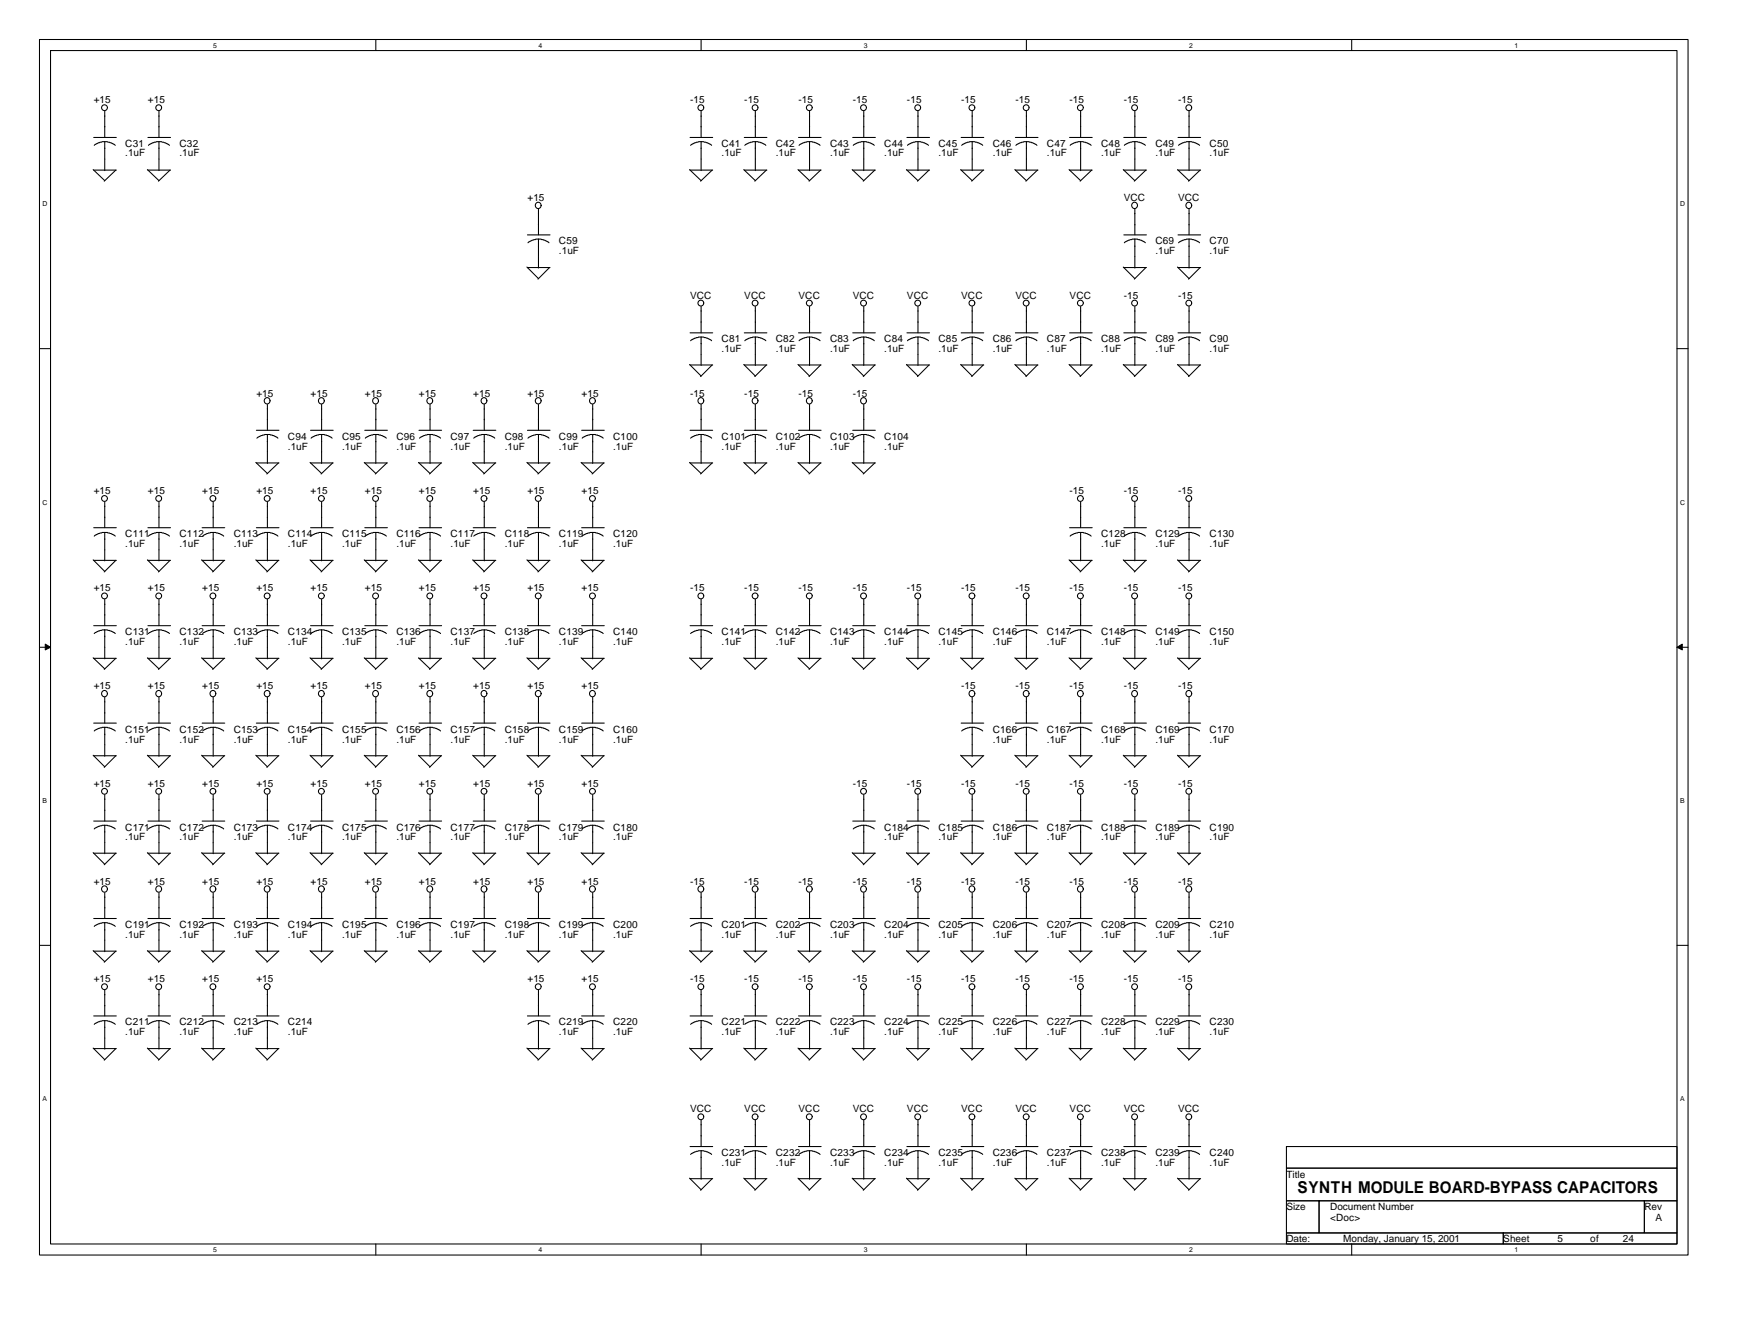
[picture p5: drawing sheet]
<svg xmlns="http://www.w3.org/2000/svg" width="279mm" height="216mm" viewBox="0 0 279 216" stroke-linecap="round" stroke-linejoin="round" font-family="sans-serif">
<defs><g id="words">
<text font-size="2.6" x="208.7" y="191.9">SYNTH MODULE BOARD-BYPASS CAPACITORS</text>
<g font-size="1.6">
<text x="15.1" y="16.6">+15</text>
<text x="23.8" y="16.6">+15</text>
<text x="111" y="16.6">-15</text>
<text x="119.7" y="16.6">-15</text>
<text x="128.4" y="16.6">-15</text>
<text x="137.2" y="16.6">-15</text>
<text x="145.9" y="16.6">-15</text>
<text x="154.6" y="16.6">-15</text>
<text x="163.3" y="16.6">-15</text>
<text x="172" y="16.6">-15</text>
<text x="180.8" y="16.6">-15</text>
<text x="189.5" y="16.6">-15</text>
<text x="20.2" y="23.6">C31</text>
<text x="28.9" y="23.6">C32</text>
<text x="116.1" y="23.6">C41</text>
<text x="124.8" y="23.6">C42</text>
<text x="133.5" y="23.6">C43</text>
<text x="142.2" y="23.6">C44</text>
<text x="151" y="23.6">C45</text>
<text x="159.7" y="23.6">C46</text>
<text x="168.4" y="23.6">C47</text>
<text x="177.1" y="23.6">C48</text>
<text x="185.8" y="23.6">C49</text>
<text x="194.6" y="23.6">C50</text>
<text x="20.2" y="25.1">.1uF</text>
<text x="28.9" y="25.1">.1uF</text>
<text x="116.1" y="25.1">.1uF</text>
<text x="124.8" y="25.1">.1uF</text>
<text x="133.5" y="25.1">.1uF</text>
<text x="142.2" y="25.1">.1uF</text>
<text x="151" y="25.1">.1uF</text>
<text x="159.7" y="25.1">.1uF</text>
<text x="168.4" y="25.1">.1uF</text>
<text x="177.1" y="25.1">.1uF</text>
<text x="185.8" y="25.1">.1uF</text>
<text x="194.6" y="25.1">.1uF</text>
<text x="84.8" y="32.3">+15</text>
<text x="180.8" y="32.3">VCC</text>
<text x="189.5" y="32.3">VCC</text>
<text x="89.9" y="39.3">C59</text>
<text x="89.9" y="40.9">.1uF</text>
<text x="185.8" y="39.3">C69</text>
<text x="185.8" y="40.9">.1uF</text>
<text x="194.6" y="39.3">C70</text>
<text x="194.6" y="40.9">.1uF</text>
<text x="111" y="48">VCC</text>
<text x="119.7" y="48">VCC</text>
<text x="128.4" y="48">VCC</text>
<text x="137.2" y="48">VCC</text>
<text x="145.9" y="48">VCC</text>
<text x="154.6" y="48">VCC</text>
<text x="163.3" y="48">VCC</text>
<text x="172" y="48">VCC</text>
<text x="180.8" y="48">-15</text>
<text x="189.5" y="48">-15</text>
<text x="116.1" y="55">C81</text>
<text x="116.1" y="56.6">.1uF</text>
<text x="124.8" y="55">C82</text>
<text x="124.8" y="56.6">.1uF</text>
<text x="133.5" y="55">C83</text>
<text x="133.5" y="56.6">.1uF</text>
<text x="142.2" y="55">C84</text>
<text x="142.2" y="56.6">.1uF</text>
<text x="151" y="55">C85</text>
<text x="151" y="56.6">.1uF</text>
<text x="159.7" y="55">C86</text>
<text x="159.7" y="56.6">.1uF</text>
<text x="168.4" y="55">C87</text>
<text x="168.4" y="56.6">.1uF</text>
<text x="177.1" y="55">C88</text>
<text x="177.1" y="56.6">.1uF</text>
<text x="185.8" y="55">C89</text>
<text x="185.8" y="56.6">.1uF</text>
<text x="194.6" y="55">C90</text>
<text x="194.6" y="56.6">.1uF</text>
<text x="41.2" y="63.8">+15</text>
<text x="50" y="63.8">+15</text>
<text x="58.7" y="63.8">+15</text>
<text x="67.4" y="63.8">+15</text>
<text x="76.1" y="63.8">+15</text>
<text x="84.8" y="63.8">+15</text>
<text x="93.6" y="63.8">+15</text>
<text x="111" y="63.8">-15</text>
<text x="119.7" y="63.8">-15</text>
<text x="128.4" y="63.8">-15</text>
<text x="137.2" y="63.8">-15</text>
<text x="46.3" y="70.7">C94</text>
<text x="55" y="70.7">C95</text>
<text x="63.8" y="70.7">C96</text>
<text x="72.5" y="70.7">C97</text>
<text x="81.2" y="70.7">C98</text>
<text x="89.9" y="70.7">C99</text>
<text x="98.6" y="70.7">C100</text>
<text x="116.1" y="70.7">C101</text>
<text x="124.8" y="70.7">C102</text>
<text x="133.5" y="70.7">C103</text>
<text x="142.2" y="70.7">C104</text>
<text x="46.3" y="72.3">.1uF</text>
<text x="55" y="72.3">.1uF</text>
<text x="63.8" y="72.3">.1uF</text>
<text x="72.5" y="72.3">.1uF</text>
<text x="81.2" y="72.3">.1uF</text>
<text x="89.9" y="72.3">.1uF</text>
<text x="98.6" y="72.3">.1uF</text>
<text x="116.1" y="72.3">.1uF</text>
<text x="124.8" y="72.3">.1uF</text>
<text x="133.5" y="72.3">.1uF</text>
<text x="142.2" y="72.3">.1uF</text>
<text x="15.1" y="79.4">+15</text>
<text x="23.8" y="79.4">+15</text>
<text x="32.5" y="79.4">+15</text>
<text x="41.2" y="79.4">+15</text>
<text x="50" y="79.4">+15</text>
<text x="58.7" y="79.4">+15</text>
<text x="67.4" y="79.4">+15</text>
<text x="76.1" y="79.4">+15</text>
<text x="84.8" y="79.4">+15</text>
<text x="93.6" y="79.4">+15</text>
<text x="172" y="79.4">-15</text>
<text x="180.8" y="79.4">-15</text>
<text x="189.5" y="79.4">-15</text>
<text x="20.2" y="86.4">C111</text>
<text x="20.2" y="88">.1uF</text>
<text x="28.9" y="86.4">C112</text>
<text x="28.9" y="88">.1uF</text>
<text x="37.6" y="86.4">C113</text>
<text x="37.6" y="88">.1uF</text>
<text x="46.3" y="86.4">C114</text>
<text x="46.3" y="88">.1uF</text>
<text x="55" y="86.4">C115</text>
<text x="55" y="88">.1uF</text>
<text x="63.8" y="86.4">C116</text>
<text x="63.8" y="88">.1uF</text>
<text x="72.5" y="86.4">C117</text>
<text x="72.5" y="88">.1uF</text>
<text x="81.2" y="86.4">C118</text>
<text x="81.2" y="88">.1uF</text>
<text x="89.9" y="86.4">C119</text>
<text x="89.9" y="88">.1uF</text>
<text x="98.6" y="86.4">C120</text>
<text x="98.6" y="88">.1uF</text>
<text x="177.1" y="86.4">C128</text>
<text x="177.1" y="88">.1uF</text>
<text x="185.8" y="86.4">C129</text>
<text x="185.8" y="88">.1uF</text>
<text x="194.6" y="86.4">C130</text>
<text x="194.6" y="88">.1uF</text>
<text x="15.1" y="95.1">+15</text>
<text x="23.8" y="95.1">+15</text>
<text x="32.5" y="95.1">+15</text>
<text x="41.2" y="95.1">+15</text>
<text x="50" y="95.1">+15</text>
<text x="58.7" y="95.1">+15</text>
<text x="67.4" y="95.1">+15</text>
<text x="76.1" y="95.1">+15</text>
<text x="84.8" y="95.1">+15</text>
<text x="93.6" y="95.1">+15</text>
<text x="111" y="95.1">-15</text>
<text x="119.7" y="95.1">-15</text>
<text x="128.4" y="95.1">-15</text>
<text x="137.2" y="95.1">-15</text>
<text x="145.9" y="95.1">-15</text>
<text x="154.6" y="95.1">-15</text>
<text x="163.3" y="95.1">-15</text>
<text x="172" y="95.1">-15</text>
<text x="180.8" y="95.1">-15</text>
<text x="189.5" y="95.1">-15</text>
<text x="20.2" y="102.1">C131</text>
<text x="20.2" y="103.6">.1uF</text>
<text x="28.9" y="102.1">C132</text>
<text x="28.9" y="103.6">.1uF</text>
<text x="37.6" y="102.1">C133</text>
<text x="37.6" y="103.6">.1uF</text>
<text x="46.3" y="102.1">C134</text>
<text x="46.3" y="103.6">.1uF</text>
<text x="55" y="102.1">C135</text>
<text x="55" y="103.6">.1uF</text>
<text x="63.8" y="102.1">C136</text>
<text x="63.8" y="103.6">.1uF</text>
<text x="72.5" y="102.1">C137</text>
<text x="72.5" y="103.6">.1uF</text>
<text x="81.2" y="102.1">C138</text>
<text x="81.2" y="103.6">.1uF</text>
<text x="89.9" y="102.1">C139</text>
<text x="89.9" y="103.6">.1uF</text>
<text x="98.6" y="102.1">C140</text>
<text x="98.6" y="103.6">.1uF</text>
<text x="116.1" y="102.1">C141</text>
<text x="116.1" y="103.6">.1uF</text>
<text x="124.8" y="102.1">C142</text>
<text x="124.8" y="103.6">.1uF</text>
<text x="133.5" y="102.1">C143</text>
<text x="133.5" y="103.6">.1uF</text>
<text x="142.2" y="102.1">C144</text>
<text x="142.2" y="103.6">.1uF</text>
<text x="151" y="102.1">C145</text>
<text x="151" y="103.6">.1uF</text>
<text x="159.7" y="102.1">C146</text>
<text x="159.7" y="103.6">.1uF</text>
<text x="168.4" y="102.1">C147</text>
<text x="168.4" y="103.6">.1uF</text>
<text x="177.1" y="102.1">C148</text>
<text x="177.1" y="103.6">.1uF</text>
<text x="185.8" y="102.1">C149</text>
<text x="185.8" y="103.6">.1uF</text>
<text x="194.6" y="102.1">C150</text>
<text x="194.6" y="103.6">.1uF</text>
<text x="15.1" y="110.8">+15</text>
<text x="23.8" y="110.8">+15</text>
<text x="32.5" y="110.8">+15</text>
<text x="41.2" y="110.8">+15</text>
<text x="50" y="110.8">+15</text>
<text x="58.7" y="110.8">+15</text>
<text x="67.4" y="110.8">+15</text>
<text x="76.1" y="110.8">+15</text>
<text x="84.8" y="110.8">+15</text>
<text x="93.6" y="110.8">+15</text>
<text x="154.6" y="110.8">-15</text>
<text x="163.3" y="110.8">-15</text>
<text x="172" y="110.8">-15</text>
<text x="180.8" y="110.8">-15</text>
<text x="189.5" y="110.8">-15</text>
<text x="20.2" y="117.8">C151</text>
<text x="20.2" y="119.4">.1uF</text>
<text x="28.9" y="117.8">C152</text>
<text x="28.9" y="119.4">.1uF</text>
<text x="37.6" y="117.8">C153</text>
<text x="37.6" y="119.4">.1uF</text>
<text x="46.3" y="117.8">C154</text>
<text x="46.3" y="119.4">.1uF</text>
<text x="55" y="117.8">C155</text>
<text x="55" y="119.4">.1uF</text>
<text x="63.8" y="117.8">C156</text>
<text x="63.8" y="119.4">.1uF</text>
<text x="72.5" y="117.8">C157</text>
<text x="72.5" y="119.4">.1uF</text>
<text x="81.2" y="117.8">C158</text>
<text x="81.2" y="119.4">.1uF</text>
<text x="89.9" y="117.8">C159</text>
<text x="89.9" y="119.4">.1uF</text>
<text x="98.6" y="117.8">C160</text>
<text x="98.6" y="119.4">.1uF</text>
<text x="159.7" y="117.8">C166</text>
<text x="159.7" y="119.4">.1uF</text>
<text x="168.4" y="117.8">C167</text>
<text x="168.4" y="119.4">.1uF</text>
<text x="177.1" y="117.8">C168</text>
<text x="177.1" y="119.4">.1uF</text>
<text x="185.8" y="117.8">C169</text>
<text x="185.8" y="119.4">.1uF</text>
<text x="194.6" y="117.8">C170</text>
<text x="194.6" y="119.4">.1uF</text>
<text x="15.1" y="126.5">+15</text>
<text x="23.8" y="126.5">+15</text>
<text x="32.5" y="126.5">+15</text>
<text x="41.2" y="126.5">+15</text>
<text x="50" y="126.5">+15</text>
<text x="58.7" y="126.5">+15</text>
<text x="67.4" y="126.5">+15</text>
<text x="76.1" y="126.5">+15</text>
<text x="84.8" y="126.5">+15</text>
<text x="93.6" y="126.5">+15</text>
<text x="137.2" y="126.5">-15</text>
<text x="145.9" y="126.5">-15</text>
<text x="154.6" y="126.5">-15</text>
<text x="163.3" y="126.5">-15</text>
<text x="172" y="126.5">-15</text>
<text x="180.8" y="126.5">-15</text>
<text x="189.5" y="126.5">-15</text>
<text x="20.2" y="133.5">C171</text>
<text x="20.2" y="135">.1uF</text>
<text x="28.9" y="133.5">C172</text>
<text x="28.9" y="135">.1uF</text>
<text x="37.6" y="133.5">C173</text>
<text x="37.6" y="135">.1uF</text>
<text x="46.3" y="133.5">C174</text>
<text x="46.3" y="135">.1uF</text>
<text x="55" y="133.5">C175</text>
<text x="55" y="135">.1uF</text>
<text x="63.8" y="133.5">C176</text>
<text x="63.8" y="135">.1uF</text>
<text x="72.5" y="133.5">C177</text>
<text x="72.5" y="135">.1uF</text>
<text x="81.2" y="133.5">C178</text>
<text x="81.2" y="135">.1uF</text>
<text x="89.9" y="133.5">C179</text>
<text x="89.9" y="135">.1uF</text>
<text x="98.6" y="133.5">C180</text>
<text x="98.6" y="135">.1uF</text>
<text x="142.2" y="133.5">C184</text>
<text x="142.2" y="135">.1uF</text>
<text x="151" y="133.5">C185</text>
<text x="151" y="135">.1uF</text>
<text x="159.7" y="133.5">C186</text>
<text x="159.7" y="135">.1uF</text>
<text x="168.4" y="133.5">C187</text>
<text x="168.4" y="135">.1uF</text>
<text x="177.1" y="133.5">C188</text>
<text x="177.1" y="135">.1uF</text>
<text x="185.8" y="133.5">C189</text>
<text x="185.8" y="135">.1uF</text>
<text x="194.6" y="133.5">C190</text>
<text x="194.6" y="135">.1uF</text>
<text x="15.1" y="142.2">+15</text>
<text x="23.8" y="142.2">+15</text>
<text x="32.5" y="142.2">+15</text>
<text x="41.2" y="142.2">+15</text>
<text x="50" y="142.2">+15</text>
<text x="58.7" y="142.2">+15</text>
<text x="67.4" y="142.2">+15</text>
<text x="76.1" y="142.2">+15</text>
<text x="84.8" y="142.2">+15</text>
<text x="93.6" y="142.2">+15</text>
<text x="111" y="142.2">-15</text>
<text x="119.7" y="142.2">-15</text>
<text x="128.4" y="142.2">-15</text>
<text x="137.2" y="142.2">-15</text>
<text x="145.9" y="142.2">-15</text>
<text x="154.6" y="142.2">-15</text>
<text x="163.3" y="142.2">-15</text>
<text x="172" y="142.2">-15</text>
<text x="180.8" y="142.2">-15</text>
<text x="189.5" y="142.2">-15</text>
<text x="20.2" y="149.2">C191</text>
<text x="28.9" y="149.2">C192</text>
<text x="37.6" y="149.2">C193</text>
<text x="46.3" y="149.2">C194</text>
<text x="55" y="149.2">C195</text>
<text x="63.8" y="149.2">C196</text>
<text x="72.5" y="149.2">C197</text>
<text x="81.2" y="149.2">C198</text>
<text x="89.9" y="149.2">C199</text>
<text x="98.6" y="149.2">C200</text>
<text x="116.1" y="149.2">C201</text>
<text x="124.8" y="149.2">C202</text>
<text x="133.5" y="149.2">C203</text>
<text x="142.2" y="149.2">C204</text>
<text x="151" y="149.2">C205</text>
<text x="159.7" y="149.2">C206</text>
<text x="168.4" y="149.2">C207</text>
<text x="177.1" y="149.2">C208</text>
<text x="185.8" y="149.2">C209</text>
<text x="194.6" y="149.2">C210</text>
<text x="20.2" y="150.8">.1uF</text>
<text x="28.9" y="150.8">.1uF</text>
<text x="37.6" y="150.8">.1uF</text>
<text x="46.3" y="150.8">.1uF</text>
<text x="55" y="150.8">.1uF</text>
<text x="63.8" y="150.8">.1uF</text>
<text x="72.5" y="150.8">.1uF</text>
<text x="81.2" y="150.8">.1uF</text>
<text x="89.9" y="150.8">.1uF</text>
<text x="98.6" y="150.8">.1uF</text>
<text x="116.1" y="150.8">.1uF</text>
<text x="124.8" y="150.8">.1uF</text>
<text x="133.5" y="150.8">.1uF</text>
<text x="142.2" y="150.8">.1uF</text>
<text x="151" y="150.8">.1uF</text>
<text x="159.7" y="150.8">.1uF</text>
<text x="168.4" y="150.8">.1uF</text>
<text x="177.1" y="150.8">.1uF</text>
<text x="185.8" y="150.8">.1uF</text>
<text x="194.6" y="150.8">.1uF</text>
<text x="15.1" y="157.9">+15</text>
<text x="23.8" y="157.9">+15</text>
<text x="32.5" y="157.9">+15</text>
<text x="41.2" y="157.9">+15</text>
<text x="84.8" y="157.9">+15</text>
<text x="93.6" y="157.9">+15</text>
<text x="111" y="157.9">-15</text>
<text x="119.7" y="157.9">-15</text>
<text x="128.4" y="157.9">-15</text>
<text x="137.2" y="157.9">-15</text>
<text x="145.9" y="157.9">-15</text>
<text x="154.6" y="157.9">-15</text>
<text x="163.3" y="157.9">-15</text>
<text x="172" y="157.9">-15</text>
<text x="180.8" y="157.9">-15</text>
<text x="189.5" y="157.9">-15</text>
<text x="20.2" y="164.8">C211</text>
<text x="20.2" y="166.5">.1uF</text>
<text x="28.9" y="164.8">C212</text>
<text x="28.9" y="166.5">.1uF</text>
<text x="37.6" y="164.8">C213</text>
<text x="37.6" y="166.5">.1uF</text>
<text x="46.3" y="164.8">C214</text>
<text x="46.3" y="166.5">.1uF</text>
<text x="89.9" y="164.8">C219</text>
<text x="89.9" y="166.5">.1uF</text>
<text x="98.6" y="164.8">C220</text>
<text x="98.6" y="166.5">.1uF</text>
<text x="116.1" y="164.8">C221</text>
<text x="116.1" y="166.5">.1uF</text>
<text x="124.8" y="164.8">C222</text>
<text x="124.8" y="166.5">.1uF</text>
<text x="133.5" y="164.8">C223</text>
<text x="133.5" y="166.5">.1uF</text>
<text x="142.2" y="164.8">C224</text>
<text x="142.2" y="166.5">.1uF</text>
<text x="151" y="164.8">C225</text>
<text x="151" y="166.5">.1uF</text>
<text x="159.7" y="164.8">C226</text>
<text x="159.7" y="166.5">.1uF</text>
<text x="168.4" y="164.8">C227</text>
<text x="168.4" y="166.5">.1uF</text>
<text x="177.1" y="164.8">C228</text>
<text x="177.1" y="166.5">.1uF</text>
<text x="185.8" y="164.8">C229</text>
<text x="185.8" y="166.5">.1uF</text>
<text x="194.6" y="164.8">C230</text>
<text x="194.6" y="166.5">.1uF</text>
<text x="111" y="178.8">VCC</text>
<text x="119.7" y="178.8">VCC</text>
<text x="128.4" y="178.8">VCC</text>
<text x="137.2" y="178.8">VCC</text>
<text x="145.9" y="178.8">VCC</text>
<text x="154.6" y="178.8">VCC</text>
<text x="163.3" y="178.8">VCC</text>
<text x="172" y="178.8">VCC</text>
<text x="180.8" y="178.8">VCC</text>
<text x="189.5" y="178.8">VCC</text>
<text x="116.1" y="185.8">C231</text>
<text x="124.8" y="185.8">C232</text>
<text x="133.5" y="185.8">C233</text>
<text x="142.2" y="185.8">C234</text>
<text x="151" y="185.8">C235</text>
<text x="159.7" y="185.8">C236</text>
<text x="168.4" y="185.8">C237</text>
<text x="177.1" y="185.8">C238</text>
<text x="185.8" y="185.8">C239</text>
<text x="194.6" y="185.8">C240</text>
<text x="116.1" y="187.4">.1uF</text>
<text x="124.8" y="187.4">.1uF</text>
<text x="133.5" y="187.4">.1uF</text>
<text x="142.2" y="187.4">.1uF</text>
<text x="151" y="187.4">.1uF</text>
<text x="159.7" y="187.4">.1uF</text>
<text x="168.4" y="187.4">.1uF</text>
<text x="177.1" y="187.4">.1uF</text>
<text x="185.8" y="187.4">.1uF</text>
<text x="194.6" y="187.4">.1uF</text>
<text x="206.9" y="189.3">Title</text>
<text x="206.9" y="194.6">Size</text>
<text x="214" y="196.3">&lt;Doc&gt;</text>
<text x="214" y="194.6">Document Number</text>
<text x="264.5" y="194.6">Rev</text>
<text x="266.3" y="196.3">A</text>
<text x="206.9" y="199.7">Date:</text>
<text x="216.1" y="199.7">Monday, January 15, 2001</text>
<text x="241.8" y="199.7">Sheet</text>
<text x="250.5" y="199.7">5</text>
<text x="255.8" y="199.7">of</text>
<text x="261" y="199.7">24</text>
</g>
<g font-size="1.1">
<text x="34.3" y="7.7">5</text>
<text x="86.6" y="7.7">4</text>
<text x="138.9" y="7.7">3</text>
<text x="191.3" y="7.7">2</text>
<text x="243.6" y="7.7">1</text>
<text x="6.9" y="33.2">D</text>
<text x="270.3" y="33.2">D</text>
<text x="6.9" y="81.1">C</text>
<text x="270.3" y="81.1">C</text>
<text x="6.9" y="129.1">B</text>
<text x="270.3" y="129.1">B</text>
<text x="6.9" y="177">A</text>
<text x="270.3" y="177">A</text>
<text x="34.3" y="201.3">5</text>
<text x="86.6" y="201.3">4</text>
<text x="138.9" y="201.3">3</text>
<text x="191.3" y="201.3">2</text>
<text x="243.6" y="201.3">1</text>
</g>
</g></defs>
<g fill="none" stroke="#000" stroke-width=".17">
<path d="M6.3 6.3h265.2v195.5h-265.2zM8.1 8.1h261.6v191.9h-261.6zM16.8 17.9v4.2M17.3 17.3a.47 .47 0 0 0-.7-.4 .47 .47 0 0 0 0 .8 .47 .47 0 0 0 .7-.4M25.6 17.9v4.2M26 17.3a.47 .47 0 0 0-.7-.4 .47 .47 0 0 0 0 .8 .47 .47 0 0 0 .7-.4M60.5 6.3v1.8M112.8 6.3v1.8M112.8 17.9v4.2M113.2 17.3a.47 .47 0 0 0-.7-.4 .47 .47 0 0 0 0 .8 .47 .47 0 0 0 .7-.4M121.5 17.9v4.2M121.9 17.3a.47 .47 0 0 0-.7-.4 .47 .47 0 0 0 0 .8 .47 .47 0 0 0 .7-.4"/>
<path d="M130.2 17.9v4.2M130.6 17.3a.47 .47 0 0 0-.7-.4 .47 .47 0 0 0 0 .8 .47 .47 0 0 0 .7-.4M138.9 17.9v4.2M139.4 17.3a.47 .47 0 0 0-.7-.4 .47 .47 0 0 0 0 .8 .47 .47 0 0 0 .7-.4M147.7 17.9v4.2M148.1 17.3a.47 .47 0 0 0-.7-.4 .47 .47 0 0 0 0 .8 .47 .47 0 0 0 .7-.4M156.4 17.9v4.2M156.8 17.3a.47 .47 0 0 0-.7-.4 .47 .47 0 0 0 0 .8 .47 .47 0 0 0 .7-.4M165.1 6.3v1.8M165.1 17.9v4.2M165.5 17.3a.47 .47 0 0 0-.7-.4 .47 .47 0 0 0 0 .8 .47 .47 0 0 0 .7-.4M173.8 17.9v4.2"/>
<path d="M174.2 17.3a.47 .47 0 0 0-.7-.4 .47 .47 0 0 0 0 .8 .47 .47 0 0 0 .7-.4M182.5 17.9v4.2M183 17.3a.47 .47 0 0 0-.7-.4 .47 .47 0 0 0 0 .8 .47 .47 0 0 0 .7-.4M191.3 17.9v4.2M191.7 17.3a.47 .47 0 0 0-.7-.4 .47 .47 0 0 0 0 .8 .47 .47 0 0 0 .7-.4M217.4 6.3v1.8M15 27.3l1.8 1.7M15.1 27.3h3.6M15.1 22.1h3.6M16.8 22.8l1.1 .1 .6 .5M16.8 22.8l-1 .1-.6 .5M16.8 22.8v4.6"/>
<path d="M18.6 27.3l-1.8 1.8M23.7 27.3l1.9 1.7M23.8 27.3h3.6M23.8 22.1h3.6M25.6 22.8l1 .1 .7 .5M25.6 22.8l-1 .1-.7 .5M25.6 22.8v4.6M27.3 27.3l-1.8 1.8M84.8 37.8h3.7M86.6 38.4l1 .2 .7 .4M86.6 38.4l-1 .2-.7 .4M86.6 33.6v4.2"/>
<path d="M86.6 38.4v4.7M110.9 27.3l1.9 1.7M111 27.3h3.6M111 22.1h3.6M112.8 22.8l1 .1 .7 .5M112.8 22.8l-1 .1-.7 .5M112.8 22.8v4.6M114.6 27.3l-1.9 1.8M119.6 27.3l1.9 1.7M119.7 27.3h3.7M119.7 22.1h3.7M121.5 22.8l1 .1 .7 .5"/>
<path d="M121.5 22.8l-1 .1-.7 .5M121.5 22.8v4.6M123.3 27.3l-1.9 1.8M128.4 27.3l1.8 1.7M128.4 27.3h3.7M128.4 22.1h3.7M130.2 22.8l1 .1 .7 .5M130.2 22.8l-1 .1-.7 .5M130.2 22.8v4.6M132 27.3l-1.9 1.8M137.1 27.3l1.8 1.7M137.2 27.3h3.6"/>
<path d="M137.2 22.1h3.6M138.9 22.8l1.1 .1 .6 .5M138.9 22.8l-1 .1-.7 .5M138.9 22.8v4.6M140.7 27.3l-1.8 1.8M145.8 27.3l1.9 1.7M145.9 27.3h3.6M145.9 22.1h3.6M147.7 22.8l1 .1 .7 .5M147.7 22.8l-1.1 .1-.6 .5M147.7 22.8v4.6M149.4 27.3l-1.8 1.8"/>
<path d="M154.5 27.3l1.9 1.7M154.6 27.3h3.6M154.6 22.1h3.6M156.4 22.8l1 .1 .7 .5M156.4 22.8l-1 .1-.7 .5M156.4 22.8v4.6M158.2 27.3l-1.9 1.8M163.2 27.3l1.9 1.7M163.3 27.3h3.7M163.3 22.1h3.7M165.1 22.8l1 .1 .7 .5M165.1 22.8l-1 .1-.7 .5"/>
<path d="M165.1 22.8v4.6M166.9 27.3l-1.9 1.8M172 27.3l1.8 1.7M172 27.3h3.7M172 22.1h3.7M173.8 22.8l1 .1 .7 .5M173.8 22.8l-1 .1-.7 .5M173.8 22.8v4.6M175.6 27.3l-1.9 1.8M180.7 27.3l1.8 1.7M180.8 27.3h3.6M180.8 22.1h3.6"/>
<path d="M180.8 37.8h3.6M182.5 22.8l1.1 .1 .6 .5M182.5 22.8l-1 .1-.7 .5M182.5 38.4l1.1 .2 .6 .4M182.5 38.4l-1 .2-.7 .4M182.5 22.8v4.6M182.5 33.6v4.2M182.5 38.4v4.7M184.3 27.3l-1.8 1.8M189.4 27.3l1.9 1.7M189.5 27.3h3.6M189.5 22.1h3.6"/>
<path d="M189.5 37.8h3.6M191.3 22.8l1 .1 .7 .5M191.3 22.8l-1.1 .1-.6 .5M191.3 38.4l1 .2 .7 .4M191.3 38.4l-1.1 .2-.6 .4M191.3 22.8v4.6M191.3 33.6v4.2M191.3 38.4v4.7M193 27.3l-1.8 1.8M6.3 56h1.8M84.8 42.9l1.8 1.9M84.8 43h3.7"/>
<path d="M88.4 43l-1.9 1.9M110.9 58.6l1.9 1.9M111 58.7h3.6M111 53.5h3.6M112.8 54.2l1 .2 .7 .4M112.8 54.2l-1 .2-.7 .4M112.8 49.3v4.2M112.8 54.2v4.6M113.2 48.7a.47 .47 0 0 0-.7-.4 .47 .47 0 0 0 0 .8 .47 .47 0 0 0 .7-.4M114.6 58.7l-1.9 1.8M119.6 58.6l1.9 1.9M119.7 58.7h3.7"/>
<path d="M119.7 53.5h3.7M121.5 54.2l1 .2 .7 .4M121.5 54.2l-1 .2-.7 .4M121.5 49.3v4.2M121.5 54.2v4.6M121.9 48.7a.47 .47 0 0 0-.7-.4 .47 .47 0 0 0 0 .8 .47 .47 0 0 0 .7-.4M123.3 58.7l-1.9 1.8M128.4 58.6l1.8 1.9M128.4 58.7h3.7M128.4 53.5h3.7M130.2 54.2l1 .2 .7 .4M130.2 54.2l-1 .2-.7 .4"/>
<path d="M130.2 49.3v4.2M130.2 54.2v4.6M130.6 48.7a.47 .47 0 0 0-.7-.4 .47 .47 0 0 0 0 .8 .47 .47 0 0 0 .7-.4M132 58.7l-1.9 1.8M137.1 58.6l1.8 1.9M137.2 58.7h3.6M137.2 53.5h3.6M138.9 54.2l1.1 .2 .6 .4M138.9 54.2l-1 .2-.7 .4M138.9 49.3v4.2M138.9 54.2v4.6M139.4 48.7a.47 .47 0 0 0-.7-.4 .47 .47 0 0 0 0 .8 .47 .47 0 0 0 .7-.4"/>
<path d="M140.7 58.7l-1.8 1.8M145.8 58.6l1.9 1.9M145.9 58.7h3.6M145.9 53.5h3.6M147.7 54.2l1 .2 .7 .4M147.7 54.2l-1.1 .2-.6 .4M147.7 49.3v4.2M147.7 54.2v4.6M148.1 48.7a.47 .47 0 0 0-.7-.4 .47 .47 0 0 0 0 .8 .47 .47 0 0 0 .7-.4M149.4 58.7l-1.8 1.8M154.5 58.6l1.9 1.9M154.6 58.7h3.6"/>
<path d="M154.6 53.5h3.6M156.4 54.2l1 .2 .7 .4M156.4 54.2l-1 .2-.7 .4M156.4 49.3v4.2M156.4 54.2v4.6M156.8 48.7a.47 .47 0 0 0-.7-.4 .47 .47 0 0 0 0 .8 .47 .47 0 0 0 .7-.4M158.2 58.7l-1.9 1.8M163.2 58.6l1.9 1.9M163.3 58.7h3.7M163.3 53.5h3.7M165.1 54.2l1 .2 .7 .4M165.1 54.2l-1 .2-.7 .4"/>
<path d="M165.1 49.3v4.2M165.1 54.2v4.6M165.5 48.7a.47 .47 0 0 0-.7-.4 .47 .47 0 0 0 0 .8 .47 .47 0 0 0 .7-.4M166.9 58.7l-1.9 1.8M172 58.6l1.8 1.9M172 58.7h3.7M172 53.5h3.7M173.8 54.2l1 .2 .7 .4M173.8 54.2l-1 .2-.7 .4M173.8 49.3v4.2M173.8 54.2v4.6M174.2 48.7a.47 .47 0 0 0-.7-.4 .47 .47 0 0 0 0 .8 .47 .47 0 0 0 .7-.4"/>
<path d="M175.6 58.7l-1.9 1.8M180.7 42.9l1.8 1.9M180.7 58.6l1.8 1.9M180.8 43h3.6M180.8 58.7h3.6M180.8 53.5h3.6M182.5 54.2l1.1 .2 .6 .4M182.5 54.2l-1 .2-.7 .4M182.5 49.3v4.2M182.5 54.2v4.6M183 48.7a.47 .47 0 0 0-.7-.4 .47 .47 0 0 0 0 .8 .47 .47 0 0 0 .7-.4M184.3 43l-1.8 1.9"/>
<path d="M184.3 58.7l-1.8 1.8M189.4 42.9l1.9 1.9M189.4 58.6l1.9 1.9M189.5 43h3.6M189.5 58.7h3.6M189.5 53.5h3.6M191.3 54.2l1 .2 .7 .4M191.3 54.2l-1.1 .2-.6 .4M191.3 49.3v4.2M191.3 54.2v4.6M191.7 48.7a.47 .47 0 0 0-.7-.4 .47 .47 0 0 0 0 .8 .47 .47 0 0 0 .7-.4M193 43l-1.8 1.9"/>
<path d="M193 58.7l-1.8 1.8M269.7 56h1.8M41.1 74.3l1.9 1.8M41.2 74.4h3.7M41.2 69.2h3.7M43 69.8l1 .2 .7 .4M43 69.8l-1 .2-.7 .4M43 65v4.2M43 69.8v4.7M44.8 74.4l-1.9 1.8M49.9 74.3l1.8 1.8M50 74.4h3.6"/>
<path d="M50 69.2h3.6M51.7 69.8l1 .2 .7 .4M51.7 69.8l-1 .2-.7 .4M51.7 65v4.2M51.7 69.8v4.7M53.5 74.4l-1.9 1.8M58.6 74.3l1.9 1.8M58.7 74.4h3.6M58.7 69.2h3.6M60.5 69.8l1 .2 .6 .4M60.5 69.8l-1.1 .2-.6 .4M60.5 65v4.2"/>
<path d="M60.5 69.8v4.7M62.2 74.4l-1.8 1.8M67.3 74.3l1.9 1.8M67.4 74.4h3.6M67.4 69.2h3.6M69.2 69.8l1 .2 .7 .4M69.2 69.8l-1 .2-.7 .4M69.2 65v4.2M69.2 69.8v4.7M71 74.4l-1.9 1.8M76 74.3l1.9 1.8M76.1 74.4h3.7"/>
<path d="M76.1 69.2h3.7M77.9 69.8l1 .2 .7 .4M77.9 69.8l-1 .2-.7 .4M77.9 65v4.2M77.9 69.8v4.7M79.7 74.4l-1.9 1.8M84.8 74.3l1.8 1.8M84.8 74.4h3.7M84.8 69.2h3.7M86.6 69.8l1 .2 .7 .4M86.6 69.8l-1 .2-.7 .4M86.6 65v4.2"/>
<path d="M86.6 69.8v4.7M88.4 74.4l-1.9 1.8M93.5 74.3l1.8 1.8M93.6 74.4h3.6M93.6 69.2h3.6M95.3 69.8l1.1 .2 .6 .4M95.3 69.8l-1 .2-.7 .4M95.3 65v4.2M95.3 69.8v4.7M97.1 74.4l-1.9 1.8M110.9 74.3l1.9 1.8M111 74.4h3.6"/>
<path d="M111 69.2h3.6M112.8 69.8l1 .2 .7 .4M112.8 69.8l-1 .2-.7 .4M112.8 65v4.2M112.8 69.8v4.7M114.6 74.4l-1.9 1.8M119.6 74.3l1.9 1.8M119.7 74.4h3.7M119.7 69.2h3.7M121.5 69.8l1 .2 .7 .4M121.5 69.8l-1 .2-.7 .4M121.5 65v4.2"/>
<path d="M121.5 69.8v4.7M123.3 74.4l-1.9 1.8M128.4 74.3l1.8 1.8M128.4 74.4h3.7M128.4 69.2h3.7M130.2 69.8l1 .2 .7 .4M130.2 69.8l-1 .2-.7 .4M130.2 65v4.2M130.2 69.8v4.7M132 74.4l-1.9 1.8M137.1 74.3l1.8 1.8M137.2 74.4h3.6"/>
<path d="M137.2 69.2h3.6M138.9 69.8l1.1 .2 .6 .4M138.9 69.8l-1 .2-.7 .4M138.9 65v4.2M138.9 69.8v4.7M140.7 74.4l-1.8 1.8M15 90l1.8 1.9M15.1 90.1h3.6M15.1 84.8h3.6M16.8 85.6l1.1 .2 .6 .4M16.8 85.6l-1 .2-.6 .4M16.8 80.7v4.1"/>
<path d="M16.8 85.6v4.6M16.8 96.4v4.2M17.3 80.1a.47 .47 0 0 0-.7-.4 .47 .47 0 0 0 0 .8 .47 .47 0 0 0 .7-.4M17.3 95.8a.47 .47 0 0 0-.7-.4 .47 .47 0 0 0 0 .8 .47 .47 0 0 0 .7-.4M18.6 90.1l-1.8 1.8M23.7 90l1.9 1.9M23.8 90.1h3.6M23.8 84.8h3.6M25.6 85.6l1 .2 .7 .4M25.6 85.6l-1 .2-.7 .4M25.6 80.7v4.1M25.6 85.6v4.6"/>
<path d="M25.6 96.4v4.2M26 80.1a.47 .47 0 0 0-.7-.4 .47 .47 0 0 0 0 .8 .47 .47 0 0 0 .7-.4M26 95.8a.47 .47 0 0 0-.7-.4 .47 .47 0 0 0 0 .8 .47 .47 0 0 0 .7-.4M27.3 90.1l-1.8 1.8M32.4 90l1.9 1.9M32.5 90.1h3.7M32.5 84.8h3.7M34.3 85.6l1 .2 .7 .4M34.3 85.6l-1 .2-.7 .4M34.3 80.7v4.1M34.3 85.6v4.6M34.3 96.4v4.2"/>
<path d="M34.7 80.1a.47 .47 0 0 0-.7-.4 .47 .47 0 0 0 0 .8 .47 .47 0 0 0 .7-.4M34.7 95.8a.47 .47 0 0 0-.7-.4 .47 .47 0 0 0 0 .8 .47 .47 0 0 0 .7-.4M36.1 90.1l-1.9 1.8M41.1 90l1.9 1.9M41.2 90.1h3.7M41.2 84.8h3.7M43 85.6l1 .2 .7 .4M43 85.6l-1 .2-.7 .4M43 80.7v4.1M43 85.6v4.6M43 96.4v4.2M43.4 80.1a.47 .47 0 0 0-.7-.4 .47 .47 0 0 0 0 .8 .47 .47 0 0 0 .7-.4"/>
<path d="M43.4 95.8a.47 .47 0 0 0-.7-.4 .47 .47 0 0 0 0 .8 .47 .47 0 0 0 .7-.4M44.8 90.1l-1.9 1.8M49.9 90l1.8 1.9M50 90.1h3.6M50 84.8h3.6M51.7 85.6l1 .2 .7 .4M51.7 85.6l-1 .2-.7 .4M51.7 80.7v4.1M51.7 85.6v4.6M51.7 96.4v4.2M52.2 80.1a.47 .47 0 0 0-.8-.4 .47 .47 0 0 0 0 .8 .47 .47 0 0 0 .8-.4M52.2 95.8a.47 .47 0 0 0-.8-.4 .47 .47 0 0 0 0 .8 .47 .47 0 0 0 .8-.4"/>
<path d="M53.5 90.1l-1.9 1.8M58.6 90l1.9 1.9M58.7 90.1h3.6M58.7 84.8h3.6M60.5 85.6l1 .2 .6 .4M60.5 85.6l-1.1 .2-.6 .4M60.5 80.7v4.1M60.5 85.6v4.6M60.5 96.4v4.2M60.9 80.1a.47 .47 0 0 0-.7-.4 .47 .47 0 0 0 0 .8 .47 .47 0 0 0 .7-.4M60.9 95.8a.47 .47 0 0 0-.7-.4 .47 .47 0 0 0 0 .8 .47 .47 0 0 0 .7-.4M62.2 90.1l-1.8 1.8"/>
<path d="M67.3 90l1.9 1.9M67.4 90.1h3.6M67.4 84.8h3.6M69.2 85.6l1 .2 .7 .4M69.2 85.6l-1 .2-.7 .4M69.2 80.7v4.1M69.2 85.6v4.6M69.2 96.4v4.2M69.6 80.1a.47 .47 0 0 0-.7-.4 .47 .47 0 0 0 0 .8 .47 .47 0 0 0 .7-.4M69.6 95.8a.47 .47 0 0 0-.7-.4 .47 .47 0 0 0 0 .8 .47 .47 0 0 0 .7-.4M71 90.1l-1.9 1.8M76 90l1.9 1.9"/>
<path d="M76.1 90.1h3.7M76.1 84.8h3.7M77.9 85.6l1 .2 .7 .4M77.9 85.6l-1 .2-.7 .4M77.9 80.7v4.1M77.9 85.6v4.6M77.9 96.4v4.2M78.3 80.1a.47 .47 0 0 0-.7-.4 .47 .47 0 0 0 0 .8 .47 .47 0 0 0 .7-.4M78.3 95.8a.47 .47 0 0 0-.7-.4 .47 .47 0 0 0 0 .8 .47 .47 0 0 0 .7-.4M79.7 90.1l-1.9 1.8M84.8 90l1.8 1.9M84.8 90.1h3.7"/>
<path d="M84.8 84.8h3.7M86.6 85.6l1 .2 .7 .4M86.6 85.6l-1 .2-.7 .4M86.6 80.7v4.1M86.6 85.6v4.6M86.6 96.4v4.2M87 80.1a.47 .47 0 0 0-.7-.4 .47 .47 0 0 0 0 .8 .47 .47 0 0 0 .7-.4M87 95.8a.47 .47 0 0 0-.7-.4 .47 .47 0 0 0 0 .8 .47 .47 0 0 0 .7-.4M88.4 90.1l-1.9 1.8M93.5 90l1.8 1.9M93.6 90.1h3.6M93.6 84.8h3.6"/>
<path d="M95.3 85.6l1.1 .2 .6 .4M95.3 85.6l-1 .2-.7 .4M95.3 80.7v4.1M95.3 85.6v4.6M95.3 96.4v4.2M95.8 80.1a.47 .47 0 0 0-.7-.4 .47 .47 0 0 0 0 .8 .47 .47 0 0 0 .7-.4M95.8 95.8a.47 .47 0 0 0-.7-.4 .47 .47 0 0 0 0 .8 .47 .47 0 0 0 .7-.4M97.1 90.1l-1.9 1.8M112.8 96.4v4.2M113.2 95.8a.47 .47 0 0 0-.7-.4 .47 .47 0 0 0 0 .8 .47 .47 0 0 0 .7-.4M121.5 96.4v4.2M121.9 95.8a.47 .47 0 0 0-.7-.4 .47 .47 0 0 0 0 .8 .47 .47 0 0 0 .7-.4"/>
<path d="M130.2 96.4v4.2M130.6 95.8a.47 .47 0 0 0-.7-.4 .47 .47 0 0 0 0 .8 .47 .47 0 0 0 .7-.4M138.9 96.4v4.2M139.4 95.8a.47 .47 0 0 0-.7-.4 .47 .47 0 0 0 0 .8 .47 .47 0 0 0 .7-.4M147.7 96.4v4.2M148.1 95.8a.47 .47 0 0 0-.7-.4 .47 .47 0 0 0 0 .8 .47 .47 0 0 0 .7-.4M156.4 96.4v4.2M156.8 95.8a.47 .47 0 0 0-.7-.4 .47 .47 0 0 0 0 .8 .47 .47 0 0 0 .7-.4M165.1 96.4v4.2M165.5 95.8a.47 .47 0 0 0-.7-.4 .47 .47 0 0 0 0 .8 .47 .47 0 0 0 .7-.4M172 90l1.8 1.9M172 90.1h3.7"/>
<path d="M172 84.8h3.7M173.8 85.6l1 .2 .7 .4M173.8 85.6l-1 .2-.7 .4M173.8 80.7v4.1M173.8 85.6v4.6M173.8 96.4v4.2M174.2 80.1a.47 .47 0 0 0-.7-.4 .47 .47 0 0 0 0 .8 .47 .47 0 0 0 .7-.4M174.2 95.8a.47 .47 0 0 0-.7-.4 .47 .47 0 0 0 0 .8 .47 .47 0 0 0 .7-.4M175.6 90.1l-1.9 1.8M180.7 90l1.8 1.9M180.8 90.1h3.6M180.8 84.8h3.6"/>
<path d="M182.5 85.6l1.1 .2 .6 .4M182.5 85.6l-1 .2-.7 .4M182.5 80.7v4.1M182.5 85.6v4.6M182.5 96.4v4.2M183 80.1a.47 .47 0 0 0-.7-.4 .47 .47 0 0 0 0 .8 .47 .47 0 0 0 .7-.4M183 95.8a.47 .47 0 0 0-.7-.4 .47 .47 0 0 0 0 .8 .47 .47 0 0 0 .7-.4M184.3 90.1l-1.8 1.8M189.4 90l1.9 1.9M189.5 90.1h3.6M189.5 84.8h3.6M191.3 85.6l1 .2 .7 .4"/>
<path d="M191.3 85.6l-1.1 .2-.6 .4M191.3 80.7v4.1M191.3 85.6v4.6M191.3 96.4v4.2M191.7 80.1a.47 .47 0 0 0-.7-.4 .47 .47 0 0 0 0 .8 .47 .47 0 0 0 .7-.4M191.7 95.8a.47 .47 0 0 0-.7-.4 .47 .47 0 0 0 0 .8 .47 .47 0 0 0 .7-.4M193 90.1l-1.8 1.8M6.3 104.1h1.8M15 105.7l1.8 1.8M15.1 105.8h3.6M15.1 116.2h3.6M15.1 100.6h3.6"/>
<path d="M16.8 116.9l1.1 .2 .6 .4M16.8 116.9l-1 .2-.6 .4M16.8 101.3l1.1 .1 .6 .5M16.8 101.3l-1 .1-.6 .5M16.8 101.3v4.6M16.8 112.1v4.1M16.8 116.9v4.7M18.6 105.8l-1.8 1.8M23.7 105.7l1.9 1.8M23.8 105.8h3.6M23.8 116.2h3.6M23.8 100.6h3.6"/>
<path d="M25.6 116.9l1 .2 .7 .4M25.6 116.9l-1 .2-.7 .4M25.6 101.3l1 .1 .7 .5M25.6 101.3l-1 .1-.7 .5M25.6 101.3v4.6M25.6 112.1v4.1M25.6 116.9v4.7M27.3 105.8l-1.8 1.8M32.4 105.7l1.9 1.8M32.5 105.8h3.7M32.5 116.2h3.7M32.5 100.6h3.7"/>
<path d="M34.3 116.9l1 .2 .7 .4M34.3 116.9l-1 .2-.7 .4M34.3 101.3l1 .1 .7 .5M34.3 101.3l-1 .1-.7 .5M34.3 101.3v4.6M34.3 112.1v4.1M34.3 116.9v4.7M36.1 105.8l-1.9 1.8M41.1 105.7l1.9 1.8M41.2 105.8h3.7M41.2 116.2h3.7M41.2 100.6h3.7"/>
<path d="M43 101.3l1 .1 .7 .5M43 101.3l-1 .1-.7 .5M43 116.9l1 .2 .7 .4M43 116.9l-1 .2-.7 .4M43 101.3v4.6M43 112.1v4.1M43 116.9v4.7M44.8 105.8l-1.9 1.8M49.9 105.7l1.8 1.8M50 105.8h3.6M50 116.2h3.6M50 100.6h3.6"/>
<path d="M51.7 116.9l1 .2 .7 .4M51.7 116.9l-1 .2-.7 .4M51.7 101.3l1 .1 .7 .5M51.7 101.3l-1 .1-.7 .5M51.7 101.3v4.6M51.7 112.1v4.1M51.7 116.9v4.7M53.5 105.8l-1.9 1.8M58.6 105.7l1.9 1.8M58.7 105.8h3.6M58.7 116.2h3.6M58.7 100.6h3.6"/>
<path d="M60.5 116.9l1 .2 .6 .4M60.5 116.9l-1.1 .2-.6 .4M60.5 101.3l1 .1 .6 .5M60.5 101.3l-1.1 .1-.6 .5M60.5 101.3v4.6M60.5 112.1v4.1M60.5 116.9v4.7M62.2 105.8l-1.8 1.8M67.3 105.7l1.9 1.8M67.4 105.8h3.6M67.4 116.2h3.6M67.4 100.6h3.6"/>
<path d="M69.2 101.3l1 .1 .7 .5M69.2 101.3l-1 .1-.7 .5M69.2 116.9l1 .2 .7 .4M69.2 116.9l-1 .2-.7 .4M69.2 101.3v4.6M69.2 112.1v4.1M69.2 116.9v4.7M71 105.8l-1.9 1.8M76 105.7l1.9 1.8M76.1 105.8h3.7M76.1 116.2h3.7M76.1 100.6h3.7"/>
<path d="M77.9 116.9l1 .2 .7 .4M77.9 116.9l-1 .2-.7 .4M77.9 101.3l1 .1 .7 .5M77.9 101.3l-1 .1-.7 .5M77.9 101.3v4.6M77.9 112.1v4.1M77.9 116.9v4.7M79.7 105.8l-1.9 1.8M84.8 105.7l1.8 1.8M84.8 105.8h3.7M84.8 116.2h3.7M84.8 100.6h3.7"/>
<path d="M86.6 101.3l1 .1 .7 .5M86.6 101.3l-1 .1-.7 .5M86.6 116.9l1 .2 .7 .4M86.6 116.9l-1 .2-.7 .4M86.6 101.3v4.6M86.6 112.1v4.1M86.6 116.9v4.7M88.4 105.8l-1.9 1.8M93.5 105.7l1.8 1.8M93.6 105.8h3.6M93.6 116.2h3.6M93.6 100.6h3.6"/>
<path d="M95.3 116.9l1.1 .2 .6 .4M95.3 116.9l-1 .2-.7 .4M95.3 101.3l1.1 .1 .6 .5M95.3 101.3l-1 .1-.7 .5M95.3 101.3v4.6M95.3 112.1v4.1M95.3 116.9v4.7M97.1 105.8l-1.9 1.8M110.9 105.7l1.9 1.8M111 105.8h3.6M111 100.6h3.6M112.8 101.3l1 .1 .7 .5"/>
<path d="M112.8 101.3l-1 .1-.7 .5M112.8 101.3v4.6M114.6 105.8l-1.9 1.8M119.6 105.7l1.9 1.8M119.7 105.8h3.7M119.7 100.6h3.7M121.5 101.3l1 .1 .7 .5M121.5 101.3l-1 .1-.7 .5M121.5 101.3v4.6M123.3 105.8l-1.9 1.8M128.4 105.7l1.8 1.8M128.4 105.8h3.7"/>
<path d="M128.4 100.6h3.7M130.2 101.3l1 .1 .7 .5M130.2 101.3l-1 .1-.7 .5M130.2 101.3v4.6M132 105.8l-1.9 1.8M137.1 105.7l1.8 1.8M137.2 105.8h3.6M137.2 100.6h3.6M138.9 101.3l1.1 .1 .6 .5M138.9 101.3l-1 .1-.7 .5M138.9 101.3v4.6M140.7 105.8l-1.8 1.8"/>
<path d="M145.8 105.7l1.9 1.8M145.9 105.8h3.6M145.9 100.6h3.6M147.7 101.3l1 .1 .7 .5M147.7 101.3l-1.1 .1-.6 .5M147.7 101.3v4.6M149.4 105.8l-1.8 1.8M154.5 105.7l1.9 1.8M154.6 105.8h3.6M154.6 116.2h3.6M154.6 100.6h3.6M156.4 116.9l1 .2 .7 .4"/>
<path d="M156.4 116.9l-1 .2-.7 .4M156.4 101.3l1 .1 .7 .5M156.4 101.3l-1 .1-.7 .5M156.4 101.3v4.6M156.4 112.1v4.1M156.4 116.9v4.7M158.2 105.8l-1.9 1.8M163.2 105.7l1.9 1.8M163.3 105.8h3.7M163.3 116.2h3.7M163.3 100.6h3.7M165.1 116.9l1 .2 .7 .4"/>
<path d="M165.1 116.9l-1 .2-.7 .4M165.1 101.3l1 .1 .7 .5M165.1 101.3l-1 .1-.7 .5M165.1 101.3v4.6M165.1 112.1v4.1M165.1 116.9v4.7M166.9 105.8l-1.9 1.8M172 105.7l1.8 1.8M172 105.8h3.7M172 116.2h3.7M172 100.6h3.7M173.8 101.3l1 .1 .7 .5"/>
<path d="M173.8 101.3l-1 .1-.7 .5M173.8 116.9l1 .2 .7 .4M173.8 116.9l-1 .2-.7 .4M173.8 101.3v4.6M173.8 112.1v4.1M173.8 116.9v4.7M175.6 105.8l-1.9 1.8M180.7 105.7l1.8 1.8M180.8 105.8h3.6M180.8 116.2h3.6M180.8 100.6h3.6M182.5 116.9l1.1 .2 .6 .4"/>
<path d="M182.5 116.9l-1 .2-.7 .4M182.5 101.3l1.1 .1 .6 .5M182.5 101.3l-1 .1-.7 .5M182.5 101.3v4.6M182.5 112.1v4.1M182.5 116.9v4.7M184.3 105.8l-1.8 1.8M189.4 105.7l1.9 1.8M189.5 105.8h3.6M189.5 116.2h3.6M189.5 100.6h3.6M191.3 116.9l1 .2 .7 .4"/>
<path d="M191.3 116.9l-1.1 .2-.6 .4M191.3 101.3l1 .1 .7 .5M191.3 101.3l-1.1 .1-.6 .5M191.3 101.3v4.6M191.3 112.1v4.1M191.3 116.9v4.7M193 105.8l-1.8 1.8M269.7 104.1h1.8M15 121.4l1.8 1.9M15 137.1l1.8 1.8M15.1 121.5h3.6M15.1 137.2h3.6"/>
<path d="M15.1 132h3.6M16.8 132.7l1.1 .1 .6 .5M16.8 132.7l-1 .1-.6 .5M16.8 127.8v4.2M16.8 132.7v4.5M17.3 127.2a.47 .47 0 0 0-.7-.4 .47 .47 0 0 0 0 .8 .47 .47 0 0 0 .7-.4M18.6 121.5l-1.8 1.9M18.6 137.2l-1.8 1.8M23.7 121.4l1.9 1.9M23.7 137.1l1.9 1.8M23.8 121.5h3.6M23.8 137.2h3.6"/>
<path d="M23.8 132h3.6M25.6 132.7l1 .1 .7 .5M25.6 132.7l-1 .1-.7 .5M25.6 127.8v4.2M25.6 132.7v4.5M26 127.2a.47 .47 0 0 0-.7-.4 .47 .47 0 0 0 0 .8 .47 .47 0 0 0 .7-.4M27.3 121.5l-1.8 1.9M27.3 137.2l-1.8 1.8M32.4 121.4l1.9 1.9M32.4 137.1l1.9 1.8M32.5 121.5h3.7M32.5 137.2h3.7"/>
<path d="M32.5 132h3.7M34.3 132.7l1 .1 .7 .5M34.3 132.7l-1 .1-.7 .5M34.3 127.8v4.2M34.3 132.7v4.5M34.7 127.2a.47 .47 0 0 0-.7-.4 .47 .47 0 0 0 0 .8 .47 .47 0 0 0 .7-.4M36.1 121.5l-1.9 1.9M36.1 137.2l-1.9 1.8M41.1 121.4l1.9 1.9M41.1 137.1l1.9 1.8M41.2 121.5h3.7M41.2 137.2h3.7"/>
<path d="M41.2 132h3.7M43 132.7l1 .1 .7 .5M43 132.7l-1 .1-.7 .5M43 127.8v4.2M43 132.7v4.5M43.4 127.2a.47 .47 0 0 0-.7-.4 .47 .47 0 0 0 0 .8 .47 .47 0 0 0 .7-.4M44.8 121.5l-1.9 1.9M44.8 137.2l-1.9 1.8M49.9 121.4l1.8 1.9M49.9 137.1l1.8 1.8M50 121.5h3.6M50 137.2h3.6"/>
<path d="M50 132h3.6M51.7 132.7l1 .1 .7 .5M51.7 132.7l-1 .1-.7 .5M51.7 127.8v4.2M51.7 132.7v4.5M52.2 127.2a.47 .47 0 0 0-.8-.4 .47 .47 0 0 0 0 .8 .47 .47 0 0 0 .8-.4M53.5 121.5l-1.9 1.9M53.5 137.2l-1.9 1.8M58.6 121.4l1.9 1.9M58.6 137.1l1.9 1.8M58.7 121.5h3.6M58.7 137.2h3.6"/>
<path d="M58.7 132h3.6M60.5 132.7l1 .1 .6 .5M60.5 132.7l-1.1 .1-.6 .5M60.5 127.8v4.2M60.5 132.7v4.5M60.9 127.2a.47 .47 0 0 0-.7-.4 .47 .47 0 0 0 0 .8 .47 .47 0 0 0 .7-.4M62.2 121.5l-1.8 1.9M62.2 137.2l-1.8 1.8M67.3 121.4l1.9 1.9M67.3 137.1l1.9 1.8M67.4 121.5h3.6M67.4 137.2h3.6"/>
<path d="M67.4 132h3.6M69.2 132.7l1 .1 .7 .5M69.2 132.7l-1 .1-.7 .5M69.2 127.8v4.2M69.2 132.7v4.5M69.6 127.2a.47 .47 0 0 0-.7-.4 .47 .47 0 0 0 0 .8 .47 .47 0 0 0 .7-.4M71 121.5l-1.9 1.9M71 137.2l-1.9 1.8M76 121.4l1.9 1.9M76 137.1l1.9 1.8M76.1 121.5h3.7M76.1 137.2h3.7"/>
<path d="M76.1 132h3.7M77.9 132.7l1 .1 .7 .5M77.9 132.7l-1 .1-.7 .5M77.9 127.8v4.2M77.9 132.7v4.5M78.3 127.2a.47 .47 0 0 0-.7-.4 .47 .47 0 0 0 0 .8 .47 .47 0 0 0 .7-.4M79.7 121.5l-1.9 1.9M79.7 137.2l-1.9 1.8M84.8 121.4l1.8 1.9M84.8 137.1l1.8 1.8M84.8 121.5h3.7M84.8 137.2h3.7"/>
<path d="M84.8 132h3.7M86.6 132.7l1 .1 .7 .5M86.6 132.7l-1 .1-.7 .5M86.6 127.8v4.2M86.6 132.7v4.5M87 127.2a.47 .47 0 0 0-.7-.4 .47 .47 0 0 0 0 .8 .47 .47 0 0 0 .7-.4M88.4 121.5l-1.9 1.9M88.4 137.2l-1.9 1.8M93.5 121.4l1.8 1.9M93.5 137.1l1.8 1.8M93.6 121.5h3.6M93.6 137.2h3.6"/>
<path d="M93.6 132h3.6M95.3 132.7l1.1 .1 .6 .5M95.3 132.7l-1 .1-.7 .5M95.3 127.8v4.2M95.3 132.7v4.5M95.8 127.2a.47 .47 0 0 0-.7-.4 .47 .47 0 0 0 0 .8 .47 .47 0 0 0 .7-.4M97.1 121.5l-1.9 1.9M97.1 137.2l-1.9 1.8M137.1 137.1l1.8 1.8M137.2 137.2h3.6M137.2 132h3.6M138.9 132.7l1.1 .1 .6 .5"/>
<path d="M138.9 132.7l-1 .1-.7 .5M138.9 127.8v4.2M138.9 132.7v4.5M139.4 127.2a.47 .47 0 0 0-.7-.4 .47 .47 0 0 0 0 .8 .47 .47 0 0 0 .7-.4M140.7 137.2l-1.8 1.8M145.8 137.1l1.9 1.8M145.9 137.2h3.6M145.9 132h3.6M147.7 132.7l1 .1 .7 .5M147.7 132.7l-1.1 .1-.6 .5M147.7 127.8v4.2M147.7 132.7v4.5"/>
<path d="M148.1 127.2a.47 .47 0 0 0-.7-.4 .47 .47 0 0 0 0 .8 .47 .47 0 0 0 .7-.4M149.4 137.2l-1.8 1.8M154.5 121.4l1.9 1.9M154.5 137.1l1.9 1.8M154.6 121.5h3.6M154.6 137.2h3.6M154.6 132h3.6M156.4 132.7l1 .1 .7 .5M156.4 132.7l-1 .1-.7 .5M156.4 127.8v4.2M156.4 132.7v4.5M156.8 127.2a.47 .47 0 0 0-.7-.4 .47 .47 0 0 0 0 .8 .47 .47 0 0 0 .7-.4"/>
<path d="M158.2 121.5l-1.9 1.9M158.2 137.2l-1.9 1.8M163.2 121.4l1.9 1.9M163.2 137.1l1.9 1.8M163.3 121.5h3.7M163.3 137.2h3.7M163.3 132h3.7M165.1 132.7l1 .1 .7 .5M165.1 132.7l-1 .1-.7 .5M165.1 127.8v4.2M165.1 132.7v4.5M165.5 127.2a.47 .47 0 0 0-.7-.4 .47 .47 0 0 0 0 .8 .47 .47 0 0 0 .7-.4"/>
<path d="M166.9 121.5l-1.9 1.9M166.9 137.2l-1.9 1.8M172 121.4l1.8 1.9M172 137.1l1.8 1.8M172 121.5h3.7M172 137.2h3.7M172 132h3.7M173.8 132.7l1 .1 .7 .5M173.8 132.7l-1 .1-.7 .5M173.8 127.8v4.2M173.8 132.7v4.5M174.2 127.2a.47 .47 0 0 0-.7-.4 .47 .47 0 0 0 0 .8 .47 .47 0 0 0 .7-.4"/>
<path d="M175.6 121.5l-1.9 1.9M175.6 137.2l-1.9 1.8M180.7 121.4l1.8 1.9M180.7 137.1l1.8 1.8M180.8 121.5h3.6M180.8 137.2h3.6M180.8 132h3.6M182.5 132.7l1.1 .1 .6 .5M182.5 132.7l-1 .1-.7 .5M182.5 127.8v4.2M182.5 132.7v4.5M183 127.2a.47 .47 0 0 0-.7-.4 .47 .47 0 0 0 0 .8 .47 .47 0 0 0 .7-.4"/>
<path d="M184.3 121.5l-1.8 1.9M184.3 137.2l-1.8 1.8M189.4 121.4l1.9 1.9M189.4 137.1l1.9 1.8M189.5 121.5h3.6M189.5 137.2h3.6M189.5 132h3.6M191.3 132.7l1 .1 .7 .5M191.3 132.7l-1.1 .1-.6 .5M191.3 127.8v4.2M191.3 132.7v4.5M191.7 127.2a.47 .47 0 0 0-.7-.4 .47 .47 0 0 0 0 .8 .47 .47 0 0 0 .7-.4"/>
<path d="M193 121.5l-1.8 1.9M193 137.2l-1.8 1.8M6.3 152h1.8M15 152.8l1.8 1.8M15.1 152.9h3.6M15.1 147.7h3.6M16.8 148.3l1.1 .2 .6 .4M16.8 148.3l-1 .2-.6 .4M16.8 143.5v4.2M16.8 148.3v4.7M16.8 159.2v4.1M17.3 158.6a.47 .47 0 0 0-.7-.4 .47 .47 0 0 0 0 .8 .47 .47 0 0 0 .7-.4"/>
<path d="M18.6 152.9l-1.8 1.8M23.7 152.8l1.9 1.8M23.8 152.9h3.6M23.8 147.7h3.6M25.6 148.3l1 .2 .7 .4M25.6 148.3l-1 .2-.7 .4M25.6 143.5v4.2M25.6 148.3v4.7M25.6 159.2v4.1M26 158.6a.47 .47 0 0 0-.7-.4 .47 .47 0 0 0 0 .8 .47 .47 0 0 0 .7-.4M27.3 152.9l-1.8 1.8M32.4 152.8l1.9 1.8"/>
<path d="M32.5 152.9h3.7M32.5 147.7h3.7M34.3 148.3l1 .2 .7 .4M34.3 148.3l-1 .2-.7 .4M34.3 143.5v4.2M34.3 148.3v4.7M34.3 159.2v4.1M34.7 158.6a.47 .47 0 0 0-.7-.4 .47 .47 0 0 0 0 .8 .47 .47 0 0 0 .7-.4M36.1 152.9l-1.9 1.8M41.1 152.8l1.9 1.8M41.2 152.9h3.7M41.2 147.7h3.7"/>
<path d="M43 148.3l1 .2 .7 .4M43 148.3l-1 .2-.7 .4M43 143.5v4.2M43 148.3v4.7M43 159.2v4.1M43.4 158.6a.47 .47 0 0 0-.7-.4 .47 .47 0 0 0 0 .8 .47 .47 0 0 0 .7-.4M44.8 152.9l-1.9 1.8M49.9 152.8l1.8 1.8M50 152.9h3.6M50 147.7h3.6M51.7 148.3l1 .2 .7 .4M51.7 148.3l-1 .2-.7 .4"/>
<path d="M51.7 143.5v4.2M51.7 148.3v4.7M53.5 152.9l-1.9 1.8M58.6 152.8l1.9 1.8M58.7 152.9h3.6M58.7 147.7h3.6M60.5 148.3l1 .2 .6 .4M60.5 148.3l-1.1 .2-.6 .4M60.5 143.5v4.2M60.5 148.3v4.7M62.2 152.9l-1.8 1.8M67.3 152.8l1.9 1.8"/>
<path d="M67.4 152.9h3.6M67.4 147.7h3.6M69.2 148.3l1 .2 .7 .4M69.2 148.3l-1 .2-.7 .4M69.2 143.5v4.2M69.2 148.3v4.7M71 152.9l-1.9 1.8M76 152.8l1.9 1.8M76.1 152.9h3.7M76.1 147.7h3.7M77.9 148.3l1 .2 .7 .4M77.9 148.3l-1 .2-.7 .4"/>
<path d="M77.9 143.5v4.2M77.9 148.3v4.7M79.7 152.9l-1.9 1.8M84.8 152.8l1.8 1.8M84.8 152.9h3.7M84.8 147.7h3.7M86.6 148.3l1 .2 .7 .4M86.6 148.3l-1 .2-.7 .4M86.6 143.5v4.2M86.6 148.3v4.7M86.6 159.2v4.1M87 158.6a.47 .47 0 0 0-.7-.4 .47 .47 0 0 0 0 .8 .47 .47 0 0 0 .7-.4"/>
<path d="M88.4 152.9l-1.9 1.8M93.5 152.8l1.8 1.8M93.6 152.9h3.6M93.6 147.7h3.6M95.3 148.3l1.1 .2 .6 .4M95.3 148.3l-1 .2-.7 .4M95.3 143.5v4.2M95.3 148.3v4.7M95.3 159.2v4.1M95.8 158.6a.47 .47 0 0 0-.7-.4 .47 .47 0 0 0 0 .8 .47 .47 0 0 0 .7-.4M97.1 152.9l-1.9 1.8M110.9 152.8l1.9 1.8"/>
<path d="M111 152.9h3.6M111 147.7h3.6M112.8 148.3l1 .2 .7 .4M112.8 148.3l-1 .2-.7 .4M112.8 143.5v4.2M112.8 148.3v4.7M112.8 159.2v4.1M113.2 158.6a.47 .47 0 0 0-.7-.4 .47 .47 0 0 0 0 .8 .47 .47 0 0 0 .7-.4M114.6 152.9l-1.9 1.8M119.6 152.8l1.9 1.8M119.7 152.9h3.7M119.7 147.7h3.7"/>
<path d="M121.5 148.3l1 .2 .7 .4M121.5 148.3l-1 .2-.7 .4M121.5 143.5v4.2M121.5 148.3v4.7M121.5 159.2v4.1M121.9 158.6a.47 .47 0 0 0-.7-.4 .47 .47 0 0 0 0 .8 .47 .47 0 0 0 .7-.4M123.3 152.9l-1.9 1.8M128.4 152.8l1.8 1.8M128.4 152.9h3.7M128.4 147.7h3.7M130.2 148.3l1 .2 .7 .4M130.2 148.3l-1 .2-.7 .4"/>
<path d="M130.2 143.5v4.2M130.2 148.3v4.7M130.2 159.2v4.1M130.6 158.6a.47 .47 0 0 0-.7-.4 .47 .47 0 0 0 0 .8 .47 .47 0 0 0 .7-.4M132 152.9l-1.9 1.8M137.1 152.8l1.8 1.8M137.2 152.9h3.6M137.2 147.7h3.6M138.9 148.3l1.1 .2 .6 .4M138.9 148.3l-1 .2-.7 .4M138.9 143.5v4.2M138.9 148.3v4.7"/>
<path d="M138.9 159.2v4.1M139.4 158.6a.47 .47 0 0 0-.7-.4 .47 .47 0 0 0 0 .8 .47 .47 0 0 0 .7-.4M140.7 152.9l-1.8 1.8M145.8 152.8l1.9 1.8M145.9 152.9h3.6M145.9 147.7h3.6M147.7 148.3l1 .2 .7 .4M147.7 148.3l-1.1 .2-.6 .4M147.7 143.5v4.2M147.7 148.3v4.7M147.7 159.2v4.1M148.1 158.6a.47 .47 0 0 0-.7-.4 .47 .47 0 0 0 0 .8 .47 .47 0 0 0 .7-.4"/>
<path d="M149.4 152.9l-1.8 1.8M154.5 152.8l1.9 1.8M154.6 152.9h3.6M154.6 147.7h3.6M156.4 148.3l1 .2 .7 .4M156.4 148.3l-1 .2-.7 .4M156.4 143.5v4.2M156.4 148.3v4.7M156.4 159.2v4.1M156.8 158.6a.47 .47 0 0 0-.7-.4 .47 .47 0 0 0 0 .8 .47 .47 0 0 0 .7-.4M158.2 152.9l-1.9 1.8M163.2 152.8l1.9 1.8"/>
<path d="M163.3 152.9h3.7M163.3 147.7h3.7M165.1 148.3l1 .2 .7 .4M165.1 148.3l-1 .2-.7 .4M165.1 143.5v4.2M165.1 148.3v4.7M165.1 159.2v4.1M165.5 158.6a.47 .47 0 0 0-.7-.4 .47 .47 0 0 0 0 .8 .47 .47 0 0 0 .7-.4M166.9 152.9l-1.9 1.8M172 152.8l1.8 1.8M172 152.9h3.7M172 147.7h3.7"/>
<path d="M173.8 148.3l1 .2 .7 .4M173.8 148.3l-1 .2-.7 .4M173.8 143.5v4.2M173.8 148.3v4.7M173.8 159.2v4.1M174.2 158.6a.47 .47 0 0 0-.7-.4 .47 .47 0 0 0 0 .8 .47 .47 0 0 0 .7-.4M175.6 152.9l-1.9 1.8M180.7 152.8l1.8 1.8M180.8 152.9h3.6M180.8 147.7h3.6M182.5 148.3l1.1 .2 .6 .4M182.5 148.3l-1 .2-.7 .4"/>
<path d="M182.5 143.5v4.2M182.5 148.3v4.7M182.5 159.2v4.1M183 158.6a.47 .47 0 0 0-.7-.4 .47 .47 0 0 0 0 .8 .47 .47 0 0 0 .7-.4M184.3 152.9l-1.8 1.8M189.4 152.8l1.9 1.8M189.5 152.9h3.6M189.5 147.7h3.6M191.3 148.3l1 .2 .7 .4M191.3 148.3l-1.1 .2-.6 .4M191.3 143.5v4.2M191.3 148.3v4.7"/>
<path d="M191.3 159.2v4.1M191.7 158.6a.47 .47 0 0 0-.7-.4 .47 .47 0 0 0 0 .8 .47 .47 0 0 0 .7-.4M193 152.9l-1.8 1.8M269.7 152h1.8M15 168.5l1.8 1.8M15.1 168.6h3.6M15.1 163.3h3.6M16.8 164.1l1.1 .2 .6 .4M16.8 164.1l-1 .2-.6 .4M16.8 164.1v4.6M18.6 168.6l-1.8 1.8M23.7 168.5l1.9 1.8"/>
<path d="M23.8 168.6h3.6M23.8 163.3h3.6M25.6 164.1l1 .2 .7 .4M25.6 164.1l-1 .2-.7 .4M25.6 164.1v4.6M27.3 168.6l-1.8 1.8M32.4 168.5l1.9 1.8M32.5 168.6h3.7M32.5 163.3h3.7M34.3 164.1l1 .2 .7 .4M34.3 164.1l-1 .2-.7 .4M34.3 164.1v4.6"/>
<path d="M36.1 168.6l-1.9 1.8M41.1 168.5l1.9 1.8M41.2 168.6h3.7M41.2 163.3h3.7M43 164.1l1 .2 .7 .4M43 164.1l-1 .2-.7 .4M43 164.1v4.6M44.8 168.6l-1.9 1.8M84.8 168.5l1.8 1.8M84.8 168.6h3.7M84.8 163.3h3.7M86.6 164.1l1 .2 .7 .4"/>
<path d="M86.6 164.1l-1 .2-.7 .4M86.6 164.1v4.6M88.4 168.6l-1.9 1.8M93.5 168.5l1.8 1.8M93.6 168.6h3.6M93.6 163.3h3.6M95.3 164.1l1.1 .2 .6 .4M95.3 164.1l-1 .2-.7 .4M95.3 164.1v4.6M97.1 168.6l-1.9 1.8M110.9 168.5l1.9 1.8M111 168.6h3.6"/>
<path d="M111 163.3h3.6M112.8 164.1l1 .2 .7 .4M112.8 164.1l-1 .2-.7 .4M112.8 164.1v4.6M113.2 179.5a.47 .47 0 0 0-.7-.4 .47 .47 0 0 0 0 .8 .47 .47 0 0 0 .7-.4M114.6 168.6l-1.9 1.8M119.6 168.5l1.9 1.8M119.7 168.6h3.7M119.7 163.3h3.7M121.5 164.1l1 .2 .7 .4M121.5 164.1l-1 .2-.7 .4M121.5 164.1v4.6"/>
<path d="M121.9 179.5a.47 .47 0 0 0-.7-.4 .47 .47 0 0 0 0 .8 .47 .47 0 0 0 .7-.4M123.3 168.6l-1.9 1.8M128.4 168.5l1.8 1.8M128.4 168.6h3.7M128.4 163.3h3.7M130.2 164.1l1 .2 .7 .4M130.2 164.1l-1 .2-.7 .4M130.2 164.1v4.6M130.6 179.5a.47 .47 0 0 0-.7-.4 .47 .47 0 0 0 0 .8 .47 .47 0 0 0 .7-.4M132 168.6l-1.9 1.8M137.1 168.5l1.8 1.8M137.2 168.6h3.6"/>
<path d="M137.2 163.3h3.6M138.9 164.1l1.1 .2 .6 .4M138.9 164.1l-1 .2-.7 .4M138.9 164.1v4.6M139.4 179.5a.47 .47 0 0 0-.7-.4 .47 .47 0 0 0 0 .8 .47 .47 0 0 0 .7-.4M140.7 168.6l-1.8 1.8M145.8 168.5l1.9 1.8M145.9 168.6h3.6M145.9 163.3h3.6M147.7 164.1l1 .2 .7 .4M147.7 164.1l-1.1 .2-.6 .4M147.7 164.1v4.6"/>
<path d="M148.1 179.5a.47 .47 0 0 0-.7-.4 .47 .47 0 0 0 0 .8 .47 .47 0 0 0 .7-.4M149.4 168.6l-1.8 1.8M154.5 168.5l1.9 1.8M154.6 168.6h3.6M154.6 163.3h3.6M156.4 164.1l1 .2 .7 .4M156.4 164.1l-1 .2-.7 .4M156.4 164.1v4.6M156.8 179.5a.47 .47 0 0 0-.7-.4 .47 .47 0 0 0 0 .8 .47 .47 0 0 0 .7-.4M158.2 168.6l-1.9 1.8M163.2 168.5l1.9 1.8M163.3 168.6h3.7"/>
<path d="M163.3 163.3h3.7M165.1 164.1l1 .2 .7 .4M165.1 164.1l-1 .2-.7 .4M165.1 164.1v4.6M165.5 179.5a.47 .47 0 0 0-.7-.4 .47 .47 0 0 0 0 .8 .47 .47 0 0 0 .7-.4M166.9 168.6l-1.9 1.8M172 168.5l1.8 1.8M172 168.6h3.7M172 163.3h3.7M173.8 164.1l1 .2 .7 .4M173.8 164.1l-1 .2-.7 .4M173.8 164.1v4.6"/>
<path d="M174.2 179.5a.47 .47 0 0 0-.7-.4 .47 .47 0 0 0 0 .8 .47 .47 0 0 0 .7-.4M175.6 168.6l-1.9 1.8M180.7 168.5l1.8 1.8M180.8 168.6h3.6M180.8 163.3h3.6M182.5 164.1l1.1 .2 .6 .4M182.5 164.1l-1 .2-.7 .4M182.5 164.1v4.6M183 179.5a.47 .47 0 0 0-.7-.4 .47 .47 0 0 0 0 .8 .47 .47 0 0 0 .7-.4M184.3 168.6l-1.8 1.8M189.4 168.5l1.9 1.8M189.5 168.6h3.6"/>
<path d="M189.5 163.3h3.6M191.3 164.1l1 .2 .7 .4M191.3 164.1l-1.1 .2-.6 .4M191.3 164.1v4.6M191.7 179.5a.47 .47 0 0 0-.7-.4 .47 .47 0 0 0 0 .8 .47 .47 0 0 0 .7-.4M193 168.6l-1.8 1.8M60.5 200v1.8M110.9 189.4l1.9 1.9M111 189.5h3.6M111 184.3h3.6M112.8 185l1 .2 .7 .4M112.8 185l-1 .2-.7 .4"/>
<path d="M112.8 180.1v4.2M112.8 185v4.6M112.8 200v1.8M114.6 189.5l-1.9 1.8M119.6 189.4l1.9 1.9M119.7 189.5h3.7M119.7 184.3h3.7M121.5 185l1 .2 .7 .4M121.5 185l-1 .2-.7 .4M121.5 180.1v4.2M121.5 185v4.6M123.3 189.5l-1.9 1.8"/>
<path d="M128.4 189.4l1.8 1.9M128.4 189.5h3.7M128.4 184.3h3.7M130.2 185l1 .2 .7 .4M130.2 185l-1 .2-.7 .4M130.2 180.1v4.2M130.2 185v4.6M132 189.5l-1.9 1.8M137.1 189.4l1.8 1.9M137.2 189.5h3.6M137.2 184.3h3.6M138.9 185l1.1 .2 .6 .4"/>
<path d="M138.9 185l-1 .2-.7 .4M138.9 180.1v4.2M138.9 185v4.6M140.7 189.5l-1.8 1.8M145.8 189.4l1.9 1.9M145.9 189.5h3.6M145.9 184.3h3.6M147.7 185l1 .2 .7 .4M147.7 185l-1.1 .2-.6 .4M147.7 180.1v4.2M147.7 185v4.6M149.4 189.5l-1.8 1.8"/>
<path d="M154.5 189.4l1.9 1.9M154.6 189.5h3.6M154.6 184.3h3.6M156.4 185l1 .2 .7 .4M156.4 185l-1 .2-.7 .4M156.4 180.1v4.2M156.4 185v4.6M158.2 189.5l-1.9 1.8M163.2 189.4l1.9 1.9M163.3 189.5h3.7M163.3 184.3h3.7M165.1 185l1 .2 .7 .4"/>
<path d="M165.1 185l-1 .2-.7 .4M165.1 180.1v4.2M165.1 185v4.6M165.1 200v1.8M166.9 189.5l-1.9 1.8M172 189.4l1.8 1.9M172 189.5h3.7M172 184.3h3.7M173.8 185l1 .2 .7 .4M173.8 185l-1 .2-.7 .4M173.8 180.1v4.2M173.8 185v4.6"/>
<path d="M175.6 189.5l-1.9 1.8M180.7 189.4l1.8 1.9M180.8 189.5h3.6M180.8 184.3h3.6M182.5 185l1.1 .2 .6 .4M182.5 185l-1 .2-.7 .4M182.5 180.1v4.2M182.5 185v4.6M184.3 189.5l-1.8 1.8M189.4 189.4l1.9 1.9M189.5 189.5h3.6M189.5 184.3h3.6"/>
<path d="M191.3 185l1 .2 .7 .4M191.3 185l-1.1 .2-.6 .4M191.3 180.1v4.2M191.3 185v4.6M193 189.5l-1.8 1.8M206.9 184.3h62.8v3.5h-62.8zM206.9 187.8h62.8v5.2h-62.8zM206.9 193h5.3v5.2h-5.3zM206.9 198.2h34.9v1.8h-34.9zM212.2 193h52.3v5.2h-52.3zM217.4 200v1.8M241.8 198.2h27.9v1.8h-27.9z"/>
<path d="M264.5 193h5.2v5.2h-5.2z"/>
<circle cx="86.5" cy="33" r=".49"/>
<circle cx="182.5" cy="33" r=".49"/>
<circle cx="191.2" cy="33" r=".49"/>
<circle cx="42.9" cy="64.4" r=".49"/>
<circle cx="51.7" cy="64.4" r=".49"/>
<circle cx="60.4" cy="64.4" r=".49"/>
<circle cx="69.1" cy="64.4" r=".49"/>
<circle cx="77.8" cy="64.4" r=".49"/>
<circle cx="86.5" cy="64.4" r=".49"/>
<circle cx="95.3" cy="64.4" r=".49"/>
<circle cx="112.7" cy="64.4" r=".49"/>
<circle cx="121.4" cy="64.4" r=".49"/>
<circle cx="130.2" cy="64.4" r=".49"/>
<circle cx="138.9" cy="64.4" r=".49"/>
<circle cx="16.8" cy="111.5" r=".49"/>
<circle cx="25.5" cy="111.5" r=".49"/>
<circle cx="34.2" cy="111.5" r=".49"/>
<circle cx="42.9" cy="111.5" r=".49"/>
<circle cx="51.7" cy="111.5" r=".49"/>
<circle cx="60.4" cy="111.5" r=".49"/>
<circle cx="69.1" cy="111.5" r=".49"/>
<circle cx="77.8" cy="111.5" r=".49"/>
<circle cx="86.5" cy="111.5" r=".49"/>
<circle cx="95.3" cy="111.5" r=".49"/>
<circle cx="156.3" cy="111.5" r=".49"/>
<circle cx="165" cy="111.5" r=".49"/>
<circle cx="173.8" cy="111.5" r=".49"/>
<circle cx="182.5" cy="111.5" r=".49"/>
<circle cx="191.2" cy="111.5" r=".49"/>
<circle cx="16.8" cy="142.9" r=".49"/>
<circle cx="25.5" cy="142.9" r=".49"/>
<circle cx="34.2" cy="142.9" r=".49"/>
<circle cx="42.9" cy="142.9" r=".49"/>
<circle cx="51.7" cy="142.9" r=".49"/>
<circle cx="60.4" cy="142.9" r=".49"/>
<circle cx="69.1" cy="142.9" r=".49"/>
<circle cx="77.8" cy="142.9" r=".49"/>
<circle cx="86.5" cy="142.9" r=".49"/>
<circle cx="95.3" cy="142.9" r=".49"/>
<circle cx="112.7" cy="142.9" r=".49"/>
<circle cx="121.4" cy="142.9" r=".49"/>
<circle cx="130.2" cy="142.9" r=".49"/>
<circle cx="138.9" cy="142.9" r=".49"/>
<circle cx="147.6" cy="142.9" r=".49"/>
<circle cx="156.3" cy="142.9" r=".49"/>
<circle cx="165" cy="142.9" r=".49"/>
<circle cx="173.8" cy="142.9" r=".49"/>
<circle cx="182.5" cy="142.9" r=".49"/>
<circle cx="191.2" cy="142.9" r=".49"/>
</g>
<g fill="#000" stroke="#000" stroke-width=".16">
<path d="M7.3 103.5l.8 .6-.8 .4z" fill-rule="evenodd"/>
<path d="M269.7 104.1l.9-.6v1z" fill-rule="evenodd"/>
</g>
<use href="#words"/>
</svg>
